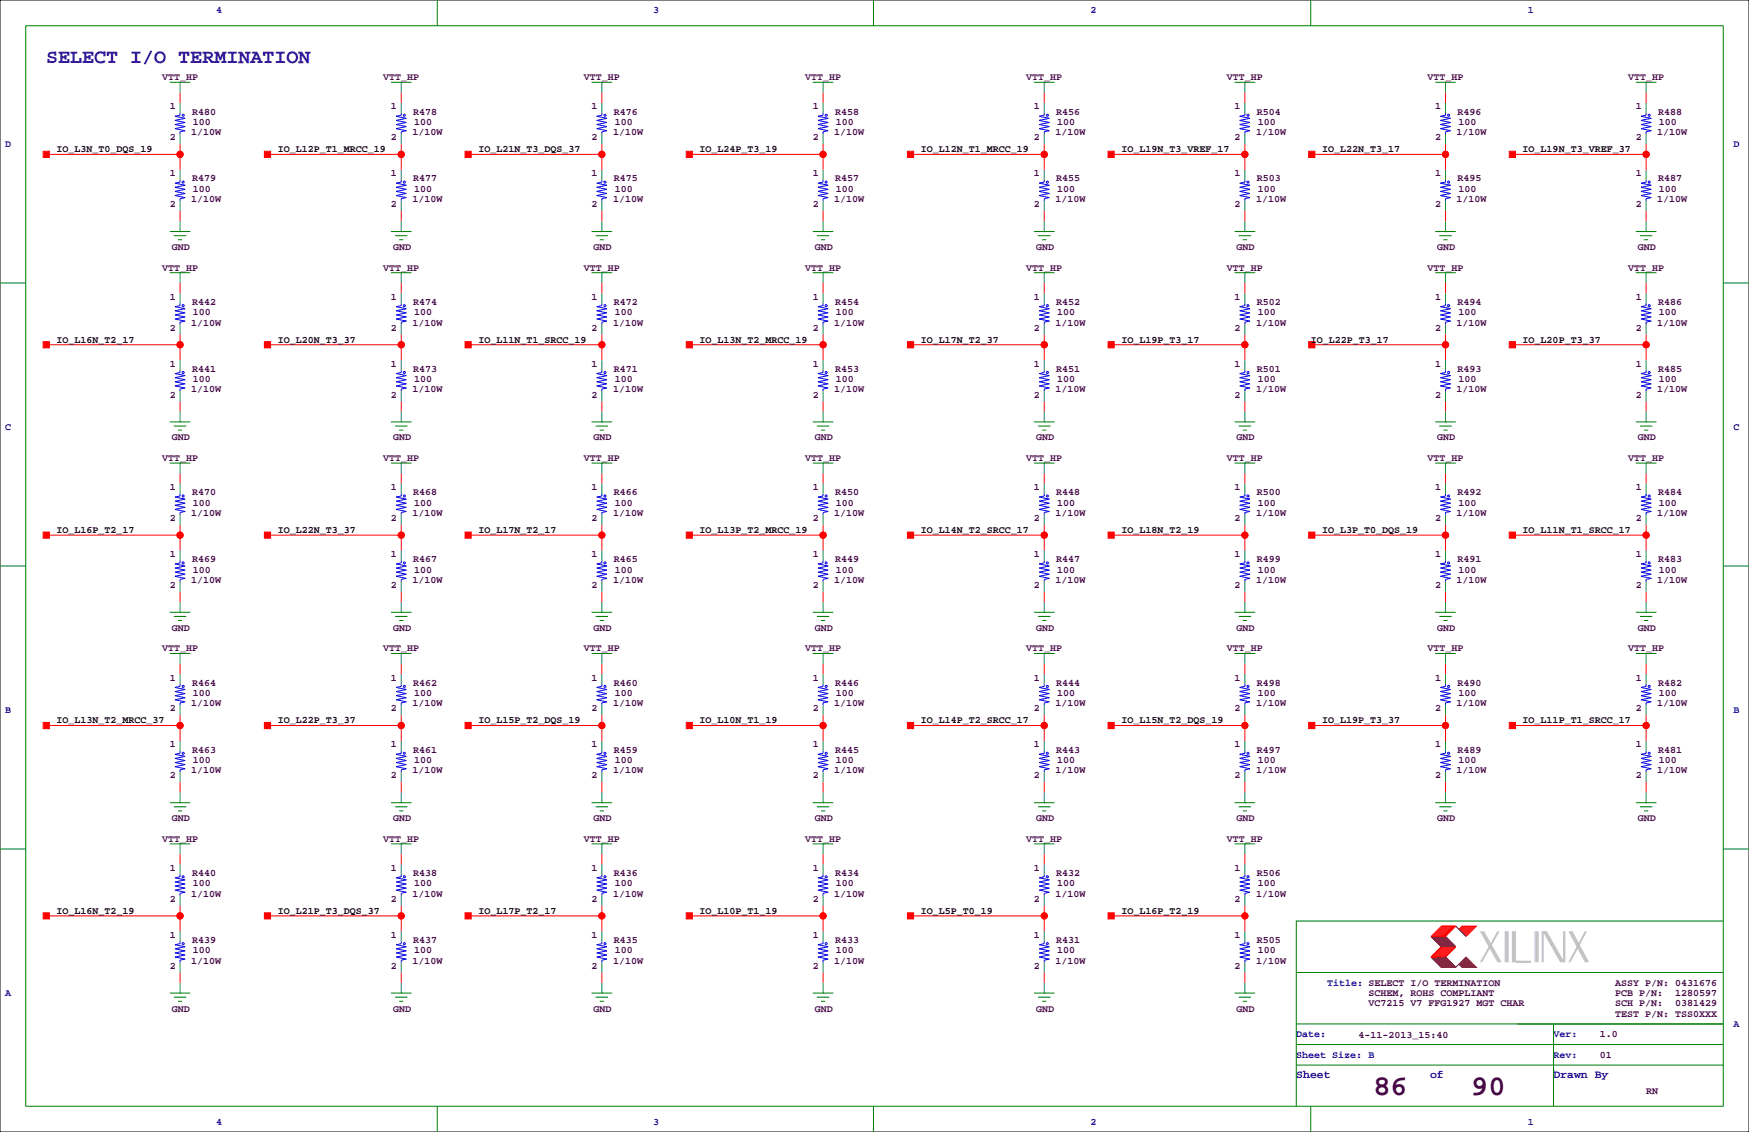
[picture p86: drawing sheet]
<svg xmlns="http://www.w3.org/2000/svg" width="432mm" height="279mm" viewBox="0 0 432 279" stroke-linecap="round" stroke-linejoin="round" font-family="sans-serif">
<defs><g id="words">
<g font-size="7.1" fill="#400040">
<text x="339.1" y="270.3">86</text>
<text x="363.2" y="270.3">90</text>
</g>
<text font-size="4.9" fill="#0000a0" x="11.4" y="15.5">SELECT I/O TERMINATION</text>
<g font-size="2.8" fill="#0000a0">
<text x="320" y="266.1">Sheet</text>
<text x="353.1" y="266.1">of</text>
<text x="383.5" y="266.1">Drawn By</text>
</g>
<g font-size="2.5" fill="#0000a0">
<text x="53.3" y="3.3">4</text>
<text x="161.3" y="3.3">3</text>
<text x="269.2" y="3.3">2</text>
<text x="377.2" y="3.3">1</text>
<text x="1.3" y="36.3">D</text>
<text x="428" y="36.3">D</text>
<text x="1.3" y="106.2">C</text>
<text x="428" y="106.2">C</text>
<text x="1.3" y="176">B</text>
<text x="428" y="176">B</text>
<text x="1.3" y="245.9">A</text>
<text x="327.7" y="243.3">Title: SELECT I/O TERMINATION</text>
<text x="320" y="256">Date:</text>
<text x="383.5" y="256">Ver:</text>
<text x="428" y="253.5">A</text>
<text x="320" y="261.1">Sheet Size: B</text>
<text x="383.5" y="261.1">Rev:</text>
<text x="53.3" y="277.6">4</text>
<text x="161.3" y="277.6">3</text>
<text x="269.2" y="277.6">2</text>
<text x="377.2" y="277.6">1</text>
</g>
<g font-size="2.5" fill="#400040">
<text x="40" y="19.8">VTT_HP</text>
<text x="94.6" y="19.8">VTT_HP</text>
<text x="144.1" y="19.8">VTT_HP</text>
<text x="198.8" y="19.8">VTT_HP</text>
<text x="253.4" y="19.8">VTT_HP</text>
<text x="302.9" y="19.8">VTT_HP</text>
<text x="352.4" y="19.8">VTT_HP</text>
<text x="402" y="19.8">VTT_HP</text>
<text x="41.9" y="27">1</text>
<text x="47.4" y="28.3">R480</text>
<text x="96.5" y="27">1</text>
<text x="102" y="28.3">R478</text>
<text x="146" y="27">1</text>
<text x="151.6" y="28.3">R476</text>
<text x="200.7" y="27">1</text>
<text x="206.2" y="28.3">R458</text>
<text x="255.3" y="27">1</text>
<text x="260.8" y="28.3">R456</text>
<text x="304.8" y="27">1</text>
<text x="310.3" y="28.3">R504</text>
<text x="354.3" y="27">1</text>
<text x="359.8" y="28.3">R496</text>
<text x="403.9" y="27">1</text>
<text x="409.4" y="28.3">R488</text>
<text x="41.9" y="34.6">2</text>
<text x="47.2" y="33.4">1/10W</text>
<text x="47.6" y="30.8">100</text>
<text x="96.5" y="34.6">2</text>
<text x="101.8" y="33.4">1/10W</text>
<text x="102.2" y="30.8">100</text>
<text x="146" y="34.6">2</text>
<text x="151.3" y="33.4">1/10W</text>
<text x="151.8" y="30.8">100</text>
<text x="200.7" y="34.6">2</text>
<text x="206" y="33.4">1/10W</text>
<text x="206.4" y="30.8">100</text>
<text x="255.3" y="34.6">2</text>
<text x="260.6" y="33.4">1/10W</text>
<text x="261" y="30.8">100</text>
<text x="304.8" y="34.6">2</text>
<text x="310.1" y="33.4">1/10W</text>
<text x="310.5" y="30.8">100</text>
<text x="354.3" y="34.6">2</text>
<text x="359.6" y="33.4">1/10W</text>
<text x="360" y="30.8">100</text>
<text x="403.9" y="34.6">2</text>
<text x="409.2" y="33.4">1/10W</text>
<text x="409.6" y="30.8">100</text>
<text x="41.9" y="43.5">1</text>
<text x="47.4" y="44.8">R479</text>
<text x="47.6" y="47.3">100</text>
<text x="96.5" y="43.5">1</text>
<text x="102" y="44.8">R477</text>
<text x="102.2" y="47.3">100</text>
<text x="146" y="43.5">1</text>
<text x="151.6" y="44.8">R475</text>
<text x="151.8" y="47.3">100</text>
<text x="200.7" y="43.5">1</text>
<text x="206.2" y="44.8">R457</text>
<text x="206.4" y="47.3">100</text>
<text x="255.3" y="43.5">1</text>
<text x="260.8" y="44.8">R455</text>
<text x="261" y="47.3">100</text>
<text x="304.8" y="43.5">1</text>
<text x="310.3" y="44.8">R503</text>
<text x="310.5" y="47.3">100</text>
<text x="354.3" y="43.5">1</text>
<text x="359.8" y="44.8">R495</text>
<text x="360" y="47.3">100</text>
<text x="403.9" y="43.5">1</text>
<text x="409.4" y="44.8">R487</text>
<text x="409.6" y="47.3">100</text>
<text x="41.9" y="51.1">2</text>
<text x="47.2" y="49.9">1/10W</text>
<text x="96.5" y="51.1">2</text>
<text x="101.8" y="49.9">1/10W</text>
<text x="146" y="51.1">2</text>
<text x="151.3" y="49.9">1/10W</text>
<text x="200.7" y="51.1">2</text>
<text x="206" y="49.9">1/10W</text>
<text x="255.3" y="51.1">2</text>
<text x="260.6" y="49.9">1/10W</text>
<text x="304.8" y="51.1">2</text>
<text x="310.1" y="49.9">1/10W</text>
<text x="354.3" y="51.1">2</text>
<text x="359.6" y="49.9">1/10W</text>
<text x="403.9" y="51.1">2</text>
<text x="409.2" y="49.9">1/10W</text>
<text x="42.4" y="61.7">GND</text>
<text x="97" y="61.7">GND</text>
<text x="146.6" y="61.7">GND</text>
<text x="201.2" y="61.7">GND</text>
<text x="255.8" y="61.7">GND</text>
<text x="305.3" y="61.7">GND</text>
<text x="354.8" y="61.7">GND</text>
<text x="404.4" y="61.7">GND</text>
<text x="40" y="66.8">VTT_HP</text>
<text x="94.6" y="66.8">VTT_HP</text>
<text x="144.1" y="66.8">VTT_HP</text>
<text x="198.8" y="66.8">VTT_HP</text>
<text x="253.4" y="66.8">VTT_HP</text>
<text x="302.9" y="66.8">VTT_HP</text>
<text x="352.4" y="66.8">VTT_HP</text>
<text x="402" y="66.8">VTT_HP</text>
<text x="41.9" y="74">1</text>
<text x="47.4" y="75.3">R442</text>
<text x="47.6" y="77.8">100</text>
<text x="96.5" y="74">1</text>
<text x="102" y="75.3">R474</text>
<text x="102.2" y="77.8">100</text>
<text x="146" y="74">1</text>
<text x="151.6" y="75.3">R472</text>
<text x="151.8" y="77.8">100</text>
<text x="200.7" y="74">1</text>
<text x="206.2" y="75.3">R454</text>
<text x="206.4" y="77.8">100</text>
<text x="255.3" y="74">1</text>
<text x="260.8" y="75.3">R452</text>
<text x="261" y="77.8">100</text>
<text x="304.8" y="74">1</text>
<text x="310.3" y="75.3">R502</text>
<text x="310.5" y="77.8">100</text>
<text x="354.3" y="74">1</text>
<text x="359.8" y="75.3">R494</text>
<text x="360" y="77.8">100</text>
<text x="403.9" y="74">1</text>
<text x="409.4" y="75.3">R486</text>
<text x="409.6" y="77.8">100</text>
<text x="41.9" y="81.6">2</text>
<text x="47.2" y="80.4">1/10W</text>
<text x="96.5" y="81.6">2</text>
<text x="101.8" y="80.4">1/10W</text>
<text x="146" y="81.6">2</text>
<text x="151.3" y="80.4">1/10W</text>
<text x="200.7" y="81.6">2</text>
<text x="206" y="80.4">1/10W</text>
<text x="255.3" y="81.6">2</text>
<text x="260.6" y="80.4">1/10W</text>
<text x="304.8" y="81.6">2</text>
<text x="310.1" y="80.4">1/10W</text>
<text x="354.3" y="81.6">2</text>
<text x="359.6" y="80.4">1/10W</text>
<text x="403.9" y="81.6">2</text>
<text x="409.2" y="80.4">1/10W</text>
<text x="41.9" y="90.5">1</text>
<text x="47.4" y="91.8">R441</text>
<text x="47.6" y="94.3">100</text>
<text x="96.5" y="90.5">1</text>
<text x="102" y="91.8">R473</text>
<text x="102.2" y="94.3">100</text>
<text x="146" y="90.5">1</text>
<text x="151.6" y="91.8">R471</text>
<text x="151.8" y="94.3">100</text>
<text x="200.7" y="90.5">1</text>
<text x="206.2" y="91.8">R453</text>
<text x="206.4" y="94.3">100</text>
<text x="255.3" y="90.5">1</text>
<text x="260.8" y="91.8">R451</text>
<text x="261" y="94.3">100</text>
<text x="304.8" y="90.5">1</text>
<text x="310.3" y="91.8">R501</text>
<text x="310.5" y="94.3">100</text>
<text x="354.3" y="90.5">1</text>
<text x="359.8" y="91.8">R493</text>
<text x="360" y="94.3">100</text>
<text x="403.9" y="90.5">1</text>
<text x="409.4" y="91.8">R485</text>
<text x="409.6" y="94.3">100</text>
<text x="41.9" y="98.1">2</text>
<text x="47.2" y="96.9">1/10W</text>
<text x="96.5" y="98.1">2</text>
<text x="101.8" y="96.9">1/10W</text>
<text x="146" y="98.1">2</text>
<text x="151.3" y="96.9">1/10W</text>
<text x="200.7" y="98.1">2</text>
<text x="206" y="96.9">1/10W</text>
<text x="255.3" y="98.1">2</text>
<text x="260.6" y="96.9">1/10W</text>
<text x="304.8" y="98.1">2</text>
<text x="310.1" y="96.9">1/10W</text>
<text x="354.3" y="98.1">2</text>
<text x="359.6" y="96.9">1/10W</text>
<text x="403.9" y="98.1">2</text>
<text x="409.2" y="96.9">1/10W</text>
<text x="40" y="113.8">VTT_HP</text>
<text x="42.4" y="108.7">GND</text>
<text x="94.6" y="113.8">VTT_HP</text>
<text x="97" y="108.7">GND</text>
<text x="144.1" y="113.8">VTT_HP</text>
<text x="146.6" y="108.7">GND</text>
<text x="198.8" y="113.8">VTT_HP</text>
<text x="201.2" y="108.7">GND</text>
<text x="253.4" y="113.8">VTT_HP</text>
<text x="255.8" y="108.7">GND</text>
<text x="302.9" y="113.8">VTT_HP</text>
<text x="305.3" y="108.7">GND</text>
<text x="352.4" y="113.8">VTT_HP</text>
<text x="354.8" y="108.7">GND</text>
<text x="402" y="113.8">VTT_HP</text>
<text x="404.4" y="108.7">GND</text>
<text x="41.9" y="121">1</text>
<text x="47.4" y="122.3">R470</text>
<text x="47.6" y="124.8">100</text>
<text x="96.5" y="121">1</text>
<text x="102" y="122.3">R468</text>
<text x="102.2" y="124.8">100</text>
<text x="146" y="121">1</text>
<text x="151.6" y="122.3">R466</text>
<text x="151.8" y="124.8">100</text>
<text x="200.7" y="121">1</text>
<text x="206.2" y="122.3">R450</text>
<text x="206.4" y="124.8">100</text>
<text x="255.3" y="121">1</text>
<text x="260.8" y="122.3">R448</text>
<text x="261" y="124.8">100</text>
<text x="304.8" y="121">1</text>
<text x="310.3" y="122.3">R500</text>
<text x="310.5" y="124.8">100</text>
<text x="354.3" y="121">1</text>
<text x="359.8" y="122.3">R492</text>
<text x="360" y="124.8">100</text>
<text x="403.9" y="121">1</text>
<text x="409.4" y="122.3">R484</text>
<text x="409.6" y="124.8">100</text>
<text x="41.9" y="128.6">2</text>
<text x="47.2" y="127.3">1/10W</text>
<text x="96.5" y="128.6">2</text>
<text x="101.8" y="127.3">1/10W</text>
<text x="146" y="128.6">2</text>
<text x="151.3" y="127.3">1/10W</text>
<text x="200.7" y="128.6">2</text>
<text x="206" y="127.3">1/10W</text>
<text x="255.3" y="128.6">2</text>
<text x="260.6" y="127.3">1/10W</text>
<text x="304.8" y="128.6">2</text>
<text x="310.1" y="127.3">1/10W</text>
<text x="354.3" y="128.6">2</text>
<text x="359.6" y="127.3">1/10W</text>
<text x="403.9" y="128.6">2</text>
<text x="409.2" y="127.3">1/10W</text>
<text x="41.9" y="137.5">1</text>
<text x="96.5" y="137.5">1</text>
<text x="146" y="137.5">1</text>
<text x="200.7" y="137.5">1</text>
<text x="255.3" y="137.5">1</text>
<text x="304.8" y="137.5">1</text>
<text x="354.3" y="137.5">1</text>
<text x="403.9" y="137.5">1</text>
<text x="47.2" y="143.9">1/10W</text>
<text x="47.4" y="138.8">R469</text>
<text x="47.6" y="141.3">100</text>
<text x="101.8" y="143.9">1/10W</text>
<text x="102" y="138.8">R467</text>
<text x="102.2" y="141.3">100</text>
<text x="151.3" y="143.9">1/10W</text>
<text x="151.6" y="138.8">R465</text>
<text x="151.8" y="141.3">100</text>
<text x="206" y="143.9">1/10W</text>
<text x="206.2" y="138.8">R449</text>
<text x="206.4" y="141.3">100</text>
<text x="260.6" y="143.9">1/10W</text>
<text x="260.8" y="138.8">R447</text>
<text x="261" y="141.3">100</text>
<text x="310.1" y="143.9">1/10W</text>
<text x="310.3" y="138.8">R499</text>
<text x="310.5" y="141.3">100</text>
<text x="359.6" y="143.9">1/10W</text>
<text x="359.8" y="138.8">R491</text>
<text x="360" y="141.3">100</text>
<text x="409.2" y="143.9">1/10W</text>
<text x="409.4" y="138.8">R483</text>
<text x="409.6" y="141.3">100</text>
<text x="41.9" y="145.1">2</text>
<text x="96.5" y="145.1">2</text>
<text x="146" y="145.1">2</text>
<text x="200.7" y="145.1">2</text>
<text x="255.3" y="145.1">2</text>
<text x="304.8" y="145.1">2</text>
<text x="354.3" y="145.1">2</text>
<text x="403.9" y="145.1">2</text>
<text x="42.4" y="155.7">GND</text>
<text x="97" y="155.7">GND</text>
<text x="146.6" y="155.7">GND</text>
<text x="201.2" y="155.7">GND</text>
<text x="255.8" y="155.7">GND</text>
<text x="305.3" y="155.7">GND</text>
<text x="354.8" y="155.7">GND</text>
<text x="404.4" y="155.7">GND</text>
<text x="40" y="160.8">VTT_HP</text>
<text x="94.6" y="160.8">VTT_HP</text>
<text x="144.1" y="160.8">VTT_HP</text>
<text x="198.8" y="160.8">VTT_HP</text>
<text x="253.4" y="160.8">VTT_HP</text>
<text x="302.9" y="160.8">VTT_HP</text>
<text x="352.4" y="160.8">VTT_HP</text>
<text x="402" y="160.8">VTT_HP</text>
<text x="41.9" y="168">1</text>
<text x="96.5" y="168">1</text>
<text x="146" y="168">1</text>
<text x="200.7" y="168">1</text>
<text x="255.3" y="168">1</text>
<text x="304.8" y="168">1</text>
<text x="354.3" y="168">1</text>
<text x="403.9" y="168">1</text>
<text x="47.4" y="169.3">R464</text>
<text x="47.6" y="171.8">100</text>
<text x="102" y="169.3">R462</text>
<text x="102.2" y="171.8">100</text>
<text x="151.6" y="169.3">R460</text>
<text x="151.8" y="171.8">100</text>
<text x="206.2" y="169.3">R446</text>
<text x="206.4" y="171.8">100</text>
<text x="260.8" y="169.3">R444</text>
<text x="261" y="171.8">100</text>
<text x="310.3" y="169.3">R498</text>
<text x="310.5" y="171.8">100</text>
<text x="359.8" y="169.3">R490</text>
<text x="360" y="171.8">100</text>
<text x="409.4" y="169.3">R482</text>
<text x="409.6" y="171.8">100</text>
<text x="41.9" y="175.6">2</text>
<text x="47.2" y="174.3">1/10W</text>
<text x="96.5" y="175.6">2</text>
<text x="101.8" y="174.3">1/10W</text>
<text x="146" y="175.6">2</text>
<text x="151.3" y="174.3">1/10W</text>
<text x="200.7" y="175.6">2</text>
<text x="206" y="174.3">1/10W</text>
<text x="255.3" y="175.6">2</text>
<text x="260.6" y="174.3">1/10W</text>
<text x="304.8" y="175.6">2</text>
<text x="310.1" y="174.3">1/10W</text>
<text x="354.3" y="175.6">2</text>
<text x="359.6" y="174.3">1/10W</text>
<text x="403.9" y="175.6">2</text>
<text x="409.2" y="174.3">1/10W</text>
<text x="41.9" y="184.5">1</text>
<text x="47.4" y="185.8">R463</text>
<text x="96.5" y="184.5">1</text>
<text x="102" y="185.8">R461</text>
<text x="146" y="184.5">1</text>
<text x="151.6" y="185.8">R459</text>
<text x="200.7" y="184.5">1</text>
<text x="206.2" y="185.8">R445</text>
<text x="255.3" y="184.5">1</text>
<text x="260.8" y="185.8">R443</text>
<text x="304.8" y="184.5">1</text>
<text x="310.3" y="185.8">R497</text>
<text x="354.3" y="184.5">1</text>
<text x="359.8" y="185.8">R489</text>
<text x="403.9" y="184.5">1</text>
<text x="409.4" y="185.8">R481</text>
<text x="47.2" y="190.8">1/10W</text>
<text x="47.6" y="188.3">100</text>
<text x="101.8" y="190.8">1/10W</text>
<text x="102.2" y="188.3">100</text>
<text x="151.3" y="190.8">1/10W</text>
<text x="151.8" y="188.3">100</text>
<text x="206" y="190.8">1/10W</text>
<text x="206.4" y="188.3">100</text>
<text x="260.6" y="190.8">1/10W</text>
<text x="261" y="188.3">100</text>
<text x="310.1" y="190.8">1/10W</text>
<text x="310.5" y="188.3">100</text>
<text x="359.6" y="190.8">1/10W</text>
<text x="360" y="188.3">100</text>
<text x="409.2" y="190.8">1/10W</text>
<text x="409.6" y="188.3">100</text>
<text x="41.9" y="192.1">2</text>
<text x="96.5" y="192.1">2</text>
<text x="146" y="192.1">2</text>
<text x="200.7" y="192.1">2</text>
<text x="255.3" y="192.1">2</text>
<text x="304.8" y="192.1">2</text>
<text x="354.3" y="192.1">2</text>
<text x="403.9" y="192.1">2</text>
<text x="42.4" y="202.7">GND</text>
<text x="97" y="202.7">GND</text>
<text x="146.6" y="202.7">GND</text>
<text x="201.2" y="202.7">GND</text>
<text x="255.8" y="202.7">GND</text>
<text x="305.3" y="202.7">GND</text>
<text x="354.8" y="202.7">GND</text>
<text x="404.4" y="202.7">GND</text>
<text x="40" y="207.8">VTT_HP</text>
<text x="94.6" y="207.8">VTT_HP</text>
<text x="144.1" y="207.8">VTT_HP</text>
<text x="198.8" y="207.8">VTT_HP</text>
<text x="253.4" y="207.8">VTT_HP</text>
<text x="302.9" y="207.8">VTT_HP</text>
<text x="41.9" y="215">1</text>
<text x="96.5" y="215">1</text>
<text x="146" y="215">1</text>
<text x="200.7" y="215">1</text>
<text x="255.3" y="215">1</text>
<text x="304.8" y="215">1</text>
<text x="47.2" y="221.3">1/10W</text>
<text x="47.4" y="216.2">R440</text>
<text x="47.6" y="218.8">100</text>
<text x="101.8" y="221.3">1/10W</text>
<text x="102" y="216.2">R438</text>
<text x="102.2" y="218.8">100</text>
<text x="151.3" y="221.3">1/10W</text>
<text x="151.6" y="216.2">R436</text>
<text x="151.8" y="218.8">100</text>
<text x="206" y="221.3">1/10W</text>
<text x="206.2" y="216.2">R434</text>
<text x="206.4" y="218.8">100</text>
<text x="260.6" y="221.3">1/10W</text>
<text x="260.8" y="216.2">R432</text>
<text x="261" y="218.8">100</text>
<text x="310.1" y="221.3">1/10W</text>
<text x="310.3" y="216.2">R506</text>
<text x="310.5" y="218.8">100</text>
<text x="41.9" y="222.6">2</text>
<text x="96.5" y="222.6">2</text>
<text x="146" y="222.6">2</text>
<text x="200.7" y="222.6">2</text>
<text x="255.3" y="222.6">2</text>
<text x="304.8" y="222.6">2</text>
<text x="41.9" y="231.5">1</text>
<text x="47.4" y="232.8">R439</text>
<text x="96.5" y="231.5">1</text>
<text x="102" y="232.8">R437</text>
<text x="146" y="231.5">1</text>
<text x="151.6" y="232.8">R435</text>
<text x="200.7" y="231.5">1</text>
<text x="206.2" y="232.8">R433</text>
<text x="255.3" y="231.5">1</text>
<text x="260.8" y="232.8">R431</text>
<text x="304.8" y="231.5">1</text>
<text x="310.3" y="232.8">R505</text>
<text x="41.9" y="239.1">2</text>
<text x="47.2" y="237.8">1/10W</text>
<text x="47.6" y="235.3">100</text>
<text x="96.5" y="239.1">2</text>
<text x="101.8" y="237.8">1/10W</text>
<text x="102.2" y="235.3">100</text>
<text x="146" y="239.1">2</text>
<text x="151.3" y="237.8">1/10W</text>
<text x="151.8" y="235.3">100</text>
<text x="200.7" y="239.1">2</text>
<text x="206" y="237.8">1/10W</text>
<text x="206.4" y="235.3">100</text>
<text x="255.3" y="239.1">2</text>
<text x="260.6" y="237.8">1/10W</text>
<text x="261" y="235.3">100</text>
<text x="304.8" y="239.1">2</text>
<text x="310.1" y="237.8">1/10W</text>
<text x="310.5" y="235.3">100</text>
<text x="337.8" y="245.9">SCHEM, ROHS COMPLIANT</text>
<text x="398.8" y="243.3">ASSY P/N: 0431676</text>
<text x="398.8" y="245.9">PCB P/N:</text>
<text x="413.6" y="245.9">1280597</text>
<text x="42.4" y="249.7">GND</text>
<text x="97" y="249.7">GND</text>
<text x="146.6" y="249.7">GND</text>
<text x="201.2" y="249.7">GND</text>
<text x="255.8" y="249.7">GND</text>
<text x="305.3" y="249.7">GND</text>
<text x="337.8" y="248.4">VC7215 V7 FFG1927 MGT CHAR</text>
<text x="398.8" y="248.4">SCH P/N:</text>
<text x="398.8" y="251">TEST P/N: TSS0XXX</text>
<text x="413.6" y="248.4">0381429</text>
<text x="335.4" y="256.3">4-11-2013_15:40</text>
<text x="395" y="256">1.0</text>
<text x="395" y="261.1">01</text>
<text x="406.4" y="270">RN</text>
</g>
<g font-size="2.5">
<text x="14" y="37.6">IO_L3N_T0_DQS_19</text>
<text x="68.6" y="37.6">IO_L12P_T1_MRCC_19</text>
<text x="118.1" y="37.6">IO_L21N_T3_DQS_37</text>
<text x="172.7" y="37.6">IO_L24P_T3_19</text>
<text x="227.3" y="37.6">IO_L12N_T1_MRCC_19</text>
<text x="276.9" y="37.6">IO_L19N_T3_VREF_17</text>
<text x="326.4" y="37.6">IO_L22N_T3_17</text>
<text x="375.9" y="37.6">IO_L19N_T3_VREF_37</text>
<text x="14" y="84.6">IO_L16N_T2_17</text>
<text x="68.6" y="84.6">IO_L20N_T3_37</text>
<text x="118.1" y="84.6">IO_L11N_T1_SRCC_19</text>
<text x="172.7" y="84.6">IO_L13N_T2_MRCC_19</text>
<text x="227.3" y="84.6">IO_L17N_T2_37</text>
<text x="276.9" y="84.6">IO_L19P_T3_17</text>
<text x="323.6" y="84.6">IO_L22P_T3_17</text>
<text x="375.9" y="84.6">IO_L20P_T3_37</text>
<text x="14" y="131.6">IO_L16P_T2_17</text>
<text x="68.6" y="131.6">IO_L22N_T3_37</text>
<text x="118.1" y="131.6">IO_L17N_T2_17</text>
<text x="172.7" y="131.6">IO_L13P_T2_MRCC_19</text>
<text x="227.3" y="131.6">IO_L14N_T2_SRCC_17</text>
<text x="276.9" y="131.6">IO_L18N_T2_19</text>
<text x="326.4" y="131.6">IO_L3P_T0_DQS_19</text>
<text x="375.9" y="131.6">IO_L11N_T1_SRCC_17</text>
<text x="14" y="178.6">IO_L13N_T2_MRCC_37</text>
<text x="68.6" y="178.6">IO_L22P_T3_37</text>
<text x="118.1" y="178.6">IO_L15P_T2_DQS_19</text>
<text x="172.7" y="178.6">IO_L10N_T1_19</text>
<text x="227.3" y="178.6">IO_L14P_T2_SRCC_17</text>
<text x="276.9" y="178.6">IO_L15N_T2_DQS_19</text>
<text x="326.4" y="178.6">IO_L19P_T3_37</text>
<text x="375.9" y="178.6">IO_L11P_T1_SRCC_17</text>
<text x="14" y="225.6">IO_L16N_T2_19</text>
<text x="68.6" y="225.6">IO_L21P_T3_DQS_37</text>
<text x="118.1" y="225.6">IO_L17P_T2_17</text>
<text x="172.7" y="225.6">IO_L10P_T1_19</text>
<text x="227.3" y="225.6">IO_L5P_T0_19</text>
<text x="276.9" y="225.6">IO_L16P_T2_19</text>
</g>
</g></defs>
<path d="M0 0h431.8v279.4h-431.8z" fill="none" stroke="#000" stroke-width=".25"/>
<g fill="none" stroke="#f00" stroke-width=".25">
<path d="M11.4 38.1h33M44.4 22.9v2.5M44.4 35.6v6.3M66 38.1h33.1M99.1 22.9v2.5M99.1 35.6v6.3M115.6 38.1h33M148.6 22.9v2.5M148.6 35.6v6.3M170.2 38.1h33M203.2 22.9v2.5M203.2 35.6v6.3"/>
<path d="M224.8 38.1h33M257.8 22.9v2.5M257.8 35.6v6.3M274.3 38.1h33M307.3 22.9v2.5M307.3 35.6v6.3M323.8 38.1h33.1M356.9 22.9v2.5M356.9 35.6v6.3M373.4 38.1h33M406.4 22.9v2.5M406.4 35.6v6.3"/>
<path d="M44.4 52.1v2.5M99.1 52.1v2.5M148.6 52.1v2.5M203.2 52.1v2.5M257.8 52.1v2.5M307.3 52.1v2.5M356.9 52.1v2.5M406.4 52.1v2.5M44.4 69.8v2.6M99.1 69.8v2.6M148.6 69.8v2.6M203.2 69.8v2.6"/>
<path d="M257.8 69.8v2.6M307.3 69.8v2.6M356.9 69.8v2.6M406.4 69.8v2.6M11.4 85.1h33M44.4 82.5v6.4M44.4 99.1v2.5M66 85.1h33.1M99.1 82.5v6.4M99.1 99.1v2.5M115.6 85.1h33M148.6 82.5v6.4"/>
<path d="M148.6 99.1v2.5M170.2 85.1h33M203.2 82.5v6.4M203.2 99.1v2.5M224.8 85.1h33M257.8 82.5v6.4M257.8 99.1v2.5M274.3 85.1h33M307.3 82.5v6.4M307.3 99.1v2.5M323.8 85.1h33.1M356.9 82.5v6.4"/>
<path d="M356.9 99.1v2.5M373.4 85.1h33M406.4 82.5v6.4M406.4 99.1v2.5M44.4 116.8v2.6M99.1 116.8v2.6M148.6 116.8v2.6M203.2 116.8v2.6M257.8 116.8v2.6M307.3 116.8v2.6M356.9 116.8v2.6M406.4 116.8v2.6"/>
<path d="M11.4 132.1h33M44.4 129.5v6.4M66 132.1h33.1M99.1 129.5v6.4M115.6 132.1h33M148.6 129.5v6.4M170.2 132.1h33M203.2 129.5v6.4M224.8 132.1h33M257.8 129.5v6.4M274.3 132.1h33M307.3 129.5v6.4"/>
<path d="M323.8 132.1h33.1M356.9 129.5v6.4M373.4 132.1h33M406.4 129.5v6.4M44.4 146v2.6M99.1 146v2.6M148.6 146v2.6M203.2 146v2.6M257.8 146v2.6M307.3 146v2.6M356.9 146v2.6M406.4 146v2.6"/>
<path d="M11.4 179.1h33M44.4 163.8v2.6M44.4 176.5v6.4M66 179.1h33.1M99.1 163.8v2.6M99.1 176.5v6.4M115.6 179.1h33M148.6 163.8v2.6M148.6 176.5v6.4M170.2 179.1h33M203.2 163.8v2.6M203.2 176.5v6.4"/>
<path d="M224.8 179.1h33M257.8 163.8v2.6M257.8 176.5v6.4M274.3 179.1h33M307.3 163.8v2.6M307.3 176.5v6.4M323.8 179.1h33.1M356.9 163.8v2.6M356.9 176.5v6.4M373.4 179.1h33M406.4 163.8v2.6M406.4 176.5v6.4"/>
<path d="M44.4 193v2.6M99.1 193v2.6M148.6 193v2.6M203.2 193v2.6M257.8 193v2.6M307.3 193v2.6M356.9 193v2.6M406.4 193v2.6M44.4 210.8v2.6M99.1 210.8v2.6M148.6 210.8v2.6M203.2 210.8v2.6"/>
<path d="M257.8 210.8v2.6M307.3 210.8v2.6M11.4 226.1h33M44.4 223.5v6.4M66 226.1h33.1M99.1 223.5v6.4M115.6 226.1h33M148.6 223.5v6.4M170.2 226.1h33M203.2 223.5v6.4M224.8 226.1h33M257.8 223.5v6.4"/>
<path d="M274.3 226.1h33M307.3 223.5v6.4M355.9 233.7l-2.6 2.5h3.6l2.5-2.5M355.9 228.6h3.5l-2.5 2.5h-3.6zM356.1 233.7l-2.5 2.5M356.1 228.6l-2.5 2.5M356.4 233.7l-2.6 2.5M356.4 228.6l-2.6 2.5M356.6 233.7l-2.5 2.5M356.6 228.6l-2.5 2.5M356.9 233.7l-2.6 2.5M356.9 228.6l-2.6 2.5"/>
<path d="M357.1 233.7l-2.5 2.5M357.1 228.6l-2.5 2.5M357.4 233.7l-2.6 2.5M357.4 228.6l-2.6 2.5M357.6 233.7l-2.5 2.5M357.6 228.6l-2.5 2.5M357.9 233.7l-2.6 2.5M357.9 228.6l-2.6 2.5M358.1 233.7l-2.5 2.5M358.1 228.6l-2.5 2.5M358.4 233.7l-2.5 2.5M358.4 228.6l-2.5 2.5"/>
<path d="M358.6 233.7l-2.5 2.5M358.6 228.6l-2.5 2.5M358.9 233.7l-2.5 2.5M358.9 228.6l-2.5 2.5M359.2 233.7l-2.6 2.5M359.2 228.6l-2.6 2.5M360.2 229.4l.7-.8h3.6l-2.6 2.5M361.2 228.6l-.8 .8M361.4 228.6l-1 1M361.7 228.6l-1 1M361.9 228.6l-1.2 1.3M362.2 228.6l-1.3 1.3"/>
<path d="M362.5 228.6l-1.6 1.5M362.7 228.6l-1.5 1.5M363 228.6l-1.8 1.8M363.2 228.6l-1.8 1.8M363.5 228.6l-2.1 2M363.7 228.6l-2 2M364 228.6l-2.3 2.3M364.2 228.6l-2.3 2.3M44.4 240v2.6M99.1 240v2.6M148.6 240v2.6M203.2 240v2.6"/>
<path d="M257.8 240v2.6M307.3 240v2.6"/>
<circle cx="44.5" cy="38.1" r=".76"/>
<circle cx="99.1" cy="38.1" r=".76"/>
<circle cx="148.6" cy="38.1" r=".76"/>
<circle cx="203.2" cy="38.1" r=".76"/>
<circle cx="257.8" cy="38.1" r=".76"/>
<circle cx="307.3" cy="38.1" r=".76"/>
<circle cx="356.9" cy="38.1" r=".76"/>
<circle cx="406.4" cy="38.1" r=".76"/>
<circle cx="44.5" cy="85.1" r=".76"/>
<circle cx="99.1" cy="85.1" r=".76"/>
<circle cx="148.6" cy="85.1" r=".76"/>
<circle cx="203.2" cy="85.1" r=".76"/>
<circle cx="257.8" cy="85.1" r=".76"/>
<circle cx="307.3" cy="85.1" r=".76"/>
<circle cx="356.9" cy="85.1" r=".76"/>
<circle cx="406.4" cy="85.1" r=".76"/>
<circle cx="44.5" cy="132.1" r=".76"/>
<circle cx="99.1" cy="132.1" r=".76"/>
<circle cx="148.6" cy="132.1" r=".76"/>
<circle cx="203.2" cy="132.1" r=".76"/>
<circle cx="257.8" cy="132.1" r=".76"/>
<circle cx="307.3" cy="132.1" r=".76"/>
<circle cx="356.9" cy="132.1" r=".76"/>
<circle cx="406.4" cy="132.1" r=".76"/>
<circle cx="44.5" cy="179.1" r=".76"/>
<circle cx="99.1" cy="179.1" r=".76"/>
<circle cx="148.6" cy="179.1" r=".76"/>
<circle cx="203.2" cy="179.1" r=".76"/>
<circle cx="257.8" cy="179.1" r=".76"/>
<circle cx="307.3" cy="179.1" r=".76"/>
<circle cx="356.9" cy="179.1" r=".76"/>
<circle cx="406.4" cy="179.1" r=".76"/>
<circle cx="44.5" cy="226.1" r=".76"/>
<circle cx="99.1" cy="226.1" r=".76"/>
<circle cx="148.6" cy="226.1" r=".76"/>
<circle cx="203.2" cy="226.1" r=".76"/>
<circle cx="257.8" cy="226.1" r=".76"/>
<circle cx="307.3" cy="226.1" r=".76"/>
</g>
<g fill="none" stroke="#008080" stroke-width=".25">
<path d="M44.4 20.3v2.6M44.4 25.4v2.5M44.4 33v2.6M99.1 20.3v2.6M99.1 25.4v2.5M99.1 33v2.6M148.6 20.3v2.6M148.6 25.4v2.5M148.6 33v2.6M203.2 20.3v2.6M203.2 25.4v2.5M203.2 33v2.6"/>
<path d="M257.8 20.3v2.6M257.8 25.4v2.5M257.8 33v2.6M307.3 20.3v2.6M307.3 25.4v2.5M307.3 33v2.6M356.9 20.3v2.6M356.9 25.4v2.5M356.9 33v2.6M406.4 20.3v2.6M406.4 25.4v2.5M406.4 33v2.6"/>
<path d="M44.4 41.9v2.5M44.4 49.5v2.6M44.4 54.6v2.6M99.1 41.9v2.5M99.1 49.5v2.6M99.1 54.6v2.6M148.6 41.9v2.5M148.6 49.5v2.6M148.6 54.6v2.6M203.2 41.9v2.5M203.2 49.5v2.6M203.2 54.6v2.6"/>
<path d="M257.8 41.9v2.5M257.8 49.5v2.6M257.8 54.6v2.6M307.3 41.9v2.5M307.3 49.5v2.6M307.3 54.6v2.6M356.9 41.9v2.5M356.9 49.5v2.6M356.9 54.6v2.6M406.4 41.9v2.5M406.4 49.5v2.6M406.4 54.6v2.6"/>
<path d="M44.4 67.3v2.5M44.4 72.4v2.5M99.1 67.3v2.5M99.1 72.4v2.5M148.6 67.3v2.5M148.6 72.4v2.5M203.2 67.3v2.5M203.2 72.4v2.5M257.8 67.3v2.5M257.8 72.4v2.5M307.3 67.3v2.5M307.3 72.4v2.5"/>
<path d="M356.9 67.3v2.5M356.9 72.4v2.5M406.4 67.3v2.5M406.4 72.4v2.5M44.4 80v2.5M44.4 88.9v2.5M44.4 96.5v2.6M99.1 80v2.5M99.1 88.9v2.5M99.1 96.5v2.6M148.6 80v2.5M148.6 88.9v2.5"/>
<path d="M148.6 96.5v2.6M203.2 80v2.5M203.2 88.9v2.5M203.2 96.5v2.6M257.8 80v2.5M257.8 88.9v2.5M257.8 96.5v2.6M307.3 80v2.5M307.3 88.9v2.5M307.3 96.5v2.6M356.9 80v2.5M356.9 88.9v2.5"/>
<path d="M356.9 96.5v2.6M406.4 80v2.5M406.4 88.9v2.5M406.4 96.5v2.6M44.4 101.6v2.5M44.4 114.3v2.5M44.4 119.4v2.5M99.1 101.6v2.5M99.1 114.3v2.5M99.1 119.4v2.5M148.6 101.6v2.5M148.6 114.3v2.5"/>
<path d="M148.6 119.4v2.5M203.2 101.6v2.5M203.2 114.3v2.5M203.2 119.4v2.5M257.8 101.6v2.5M257.8 114.3v2.5M257.8 119.4v2.5M307.3 101.6v2.5M307.3 114.3v2.5M307.3 119.4v2.5M356.9 101.6v2.5M356.9 114.3v2.5"/>
<path d="M356.9 119.4v2.5M406.4 101.6v2.5M406.4 114.3v2.5M406.4 119.4v2.5M44.4 127v2.5M44.4 135.9v2.5M99.1 127v2.5M99.1 135.9v2.5M148.6 127v2.5M148.6 135.9v2.5M203.2 127v2.5M203.2 135.9v2.5"/>
<path d="M257.8 127v2.5M257.8 135.9v2.5M307.3 127v2.5M307.3 135.9v2.5M356.9 127v2.5M356.9 135.9v2.5M406.4 127v2.5M406.4 135.9v2.5M44.4 143.5v2.5M44.4 148.6v2.5M99.1 143.5v2.5M99.1 148.6v2.5"/>
<path d="M148.6 143.5v2.5M148.6 148.6v2.5M203.2 143.5v2.5M203.2 148.6v2.5M257.8 143.5v2.5M257.8 148.6v2.5M307.3 143.5v2.5M307.3 148.6v2.5M356.9 143.5v2.5M356.9 148.6v2.5M406.4 143.5v2.5M406.4 148.6v2.5"/>
<path d="M44.4 161.3v2.5M44.4 166.4v2.5M44.4 174v2.5M99.1 161.3v2.5M99.1 166.4v2.5M99.1 174v2.5M148.6 161.3v2.5M148.6 166.4v2.5M148.6 174v2.5M203.2 161.3v2.5M203.2 166.4v2.5M203.2 174v2.5"/>
<path d="M257.8 161.3v2.5M257.8 166.4v2.5M257.8 174v2.5M307.3 161.3v2.5M307.3 166.4v2.5M307.3 174v2.5M356.9 161.3v2.5M356.9 166.4v2.5M356.9 174v2.5M406.4 161.3v2.5M406.4 166.4v2.5M406.4 174v2.5"/>
<path d="M44.4 182.9v2.5M44.4 190.5v2.5M44.4 195.6v2.5M99.1 182.9v2.5M99.1 190.5v2.5M99.1 195.6v2.5M148.6 182.9v2.5M148.6 190.5v2.5M148.6 195.6v2.5M203.2 182.9v2.5M203.2 190.5v2.5M203.2 195.6v2.5"/>
<path d="M257.8 182.9v2.5M257.8 190.5v2.5M257.8 195.6v2.5M307.3 182.9v2.5M307.3 190.5v2.5M307.3 195.6v2.5M356.9 182.9v2.5M356.9 190.5v2.5M356.9 195.6v2.5M406.4 182.9v2.5M406.4 190.5v2.5M406.4 195.6v2.5"/>
<path d="M44.4 208.3v2.5M44.4 213.4v2.5M99.1 208.3v2.5M99.1 213.4v2.5M148.6 208.3v2.5M148.6 213.4v2.5M203.2 208.3v2.5M203.2 213.4v2.5M257.8 208.3v2.5M257.8 213.4v2.5M307.3 208.3v2.5M307.3 213.4v2.5"/>
<path d="M44.4 221v2.5M44.4 229.9v2.5M44.4 237.5v2.5M99.1 221v2.5M99.1 229.9v2.5M99.1 237.5v2.5M148.6 221v2.5M148.6 229.9v2.5M148.6 237.5v2.5M203.2 221v2.5M203.2 229.9v2.5M203.2 237.5v2.5"/>
<path d="M257.8 221v2.5M257.8 229.9v2.5M257.8 237.5v2.5M307.3 221v2.5M307.3 229.9v2.5M307.3 237.5v2.5M44.4 242.6v2.5M99.1 242.6v2.5M148.6 242.6v2.5M203.2 242.6v2.5M257.8 242.6v2.5M307.3 242.6v2.5"/>
</g>
<g fill="none" stroke="#008000" stroke-width=".25">
<path d="M6.3 6.4h419.1v266.6h-419.1zM107.9 0v6.4M215.6 0v6.4M323.6 0v6.4M41.9 20.3h5.1M44.4 20.3h.1M96.5 20.3h5.1M99.1 20.3h.1M146 20.3h5.1M148.6 20.3h.1M200.7 20.3h5M203.2 20.3h.1"/>
<path d="M255.3 20.3h5M257.8 20.3h.1M304.8 20.3h5.1M307.3 20.3h.1M354.3 20.3h5.1M356.9 20.3h.1M403.9 20.3h5M406.4 20.3h.1M41.9 57.2h5.1M42.9 58.2h3.1M43.9 59.2h1.1M44.4 57.2h.1"/>
<path d="M96.5 57.2h5.1M97.5 58.2h3.1M98.6 59.2h1M99.1 57.2h.1M146 57.2h5.1M147.1 58.2h3M148.1 59.2h1M148.6 57.2h.1M200.7 57.2h5M201.7 58.2h3M202.7 59.2h1M203.2 57.2h.1"/>
<path d="M255.3 57.2h5M256.3 58.2h3M257.3 59.2h1M257.8 57.2h.1M304.8 57.2h5.1M305.8 58.2h3.1M306.8 59.2h1M307.3 57.2h.1M354.3 57.2h5.1M355.3 58.2h3.1M356.4 59.2h1M356.9 57.2h.1"/>
<path d="M403.9 57.2h5M404.9 58.2h3M405.9 59.2h1M406.4 57.2h.1M0 69.8h6.3M41.9 67.3h5.1M44.4 67.3h.1M96.5 67.3h5.1M99.1 67.3h.1M146 67.3h5.1M148.6 67.3h.1M200.7 67.3h5"/>
<path d="M203.2 67.3h.1M255.3 67.3h5M257.8 67.3h.1M304.8 67.3h5.1M307.3 67.3h.1M354.3 67.3h5.1M356.9 67.3h.1M403.9 67.3h5M406.4 67.3h.1M425.4 69.8h6.4M41.9 104.1h5.1M41.9 114.3h5.1"/>
<path d="M42.9 105.2h3.1M43.9 106.2h1.1M44.4 104.1h.1M44.4 114.3h.1M96.5 104.1h5.1M96.5 114.3h5.1M97.5 105.2h3.1M98.6 106.2h1M99.1 114.3h.1M99.1 104.1h.1M146 104.1h5.1M146 114.3h5.1"/>
<path d="M147.1 105.2h3M148.1 106.2h1M148.6 114.3h.1M148.6 104.1h.1M200.7 104.1h5M200.7 114.3h5M201.7 105.2h3M202.7 106.2h1M203.2 114.3h.1M203.2 104.1h.1M255.3 104.1h5M255.3 114.3h5"/>
<path d="M256.3 105.2h3M257.3 106.2h1M257.8 114.3h.1M257.8 104.1h.1M304.8 104.1h5.1M304.8 114.3h5.1M305.8 105.2h3.1M306.8 106.2h1M307.3 114.3h.1M307.3 104.1h.1M354.3 104.1h5.1M354.3 114.3h5.1"/>
<path d="M355.3 105.2h3.1M356.4 106.2h1M356.9 114.3h.1M356.9 104.1h.1M403.9 104.1h5M403.9 114.3h5M404.9 105.2h3M405.9 106.2h1M406.4 114.3h.1M406.4 104.1h.1M0 139.7h6.3M425.4 139.7h6.4"/>
<path d="M41.9 151.1h5.1M42.9 152.1h3.1M43.9 153.2h1.1M44.4 151.1h.1M96.5 151.1h5.1M97.5 152.1h3.1M98.6 153.2h1M99.1 151.1h.1M146 151.1h5.1M147.1 152.1h3M148.1 153.2h1M148.6 151.1h.1"/>
<path d="M200.7 151.1h5M201.7 152.1h3M202.7 153.2h1M203.2 151.1h.1M255.3 151.1h5M256.3 152.1h3M257.3 153.2h1M257.8 151.1h.1M304.8 151.1h5.1M305.8 152.1h3.1M306.8 153.2h1M307.3 151.1h.1"/>
<path d="M354.3 151.1h5.1M355.3 152.1h3.1M356.4 153.2h1M356.9 151.1h.1M403.9 151.1h5M404.9 152.1h3M405.9 153.2h1M406.4 151.1h.1M41.9 161.3h5.1M44.4 161.3h.1M96.5 161.3h5.1M99.1 161.3h.1"/>
<path d="M146 161.3h5.1M148.6 161.3h.1M200.7 161.3h5M203.2 161.3h.1M255.3 161.3h5M257.8 161.3h.1M304.8 161.3h5.1M307.3 161.3h.1M354.3 161.3h5.1M356.9 161.3h.1M403.9 161.3h5M406.4 161.3h.1"/>
<path d="M41.9 198.1h5.1M42.9 199.1h3.1M44.4 198.1h.1M96.5 198.1h5.1M97.5 199.1h3.1M99.1 198.1h.1M146 198.1h5.1M147.1 199.1h3M148.6 198.1h.1M200.7 198.1h5M201.7 199.1h3M203.2 198.1h.1"/>
<path d="M255.3 198.1h5M256.3 199.1h3M257.8 198.1h.1M304.8 198.1h5.1M305.8 199.1h3.1M307.3 198.1h.1M354.3 198.1h5.1M355.3 199.1h3.1M356.9 198.1h.1M403.9 198.1h5M404.9 199.1h3M406.4 198.1h.1"/>
<path d="M0 209.5h6.3M41.9 208.3h5.1M43.9 200.2h1.1M44.4 208.3h.1M96.5 208.3h5.1M98.6 200.2h1M99.1 208.3h.1M146 208.3h5.1M148.1 200.2h1M148.6 208.3h.1M200.7 208.3h5M202.7 200.2h1"/>
<path d="M203.2 208.3h.1M255.3 208.3h5M257.3 200.2h1M257.8 208.3h.1M304.8 208.3h5.1M306.8 200.2h1M307.3 208.3h.1M356.4 200.2h1M405.9 200.2h1M425.4 209.5h6.4M425.4 227.3h-105.4v35.6M41.9 245.1h5.1"/>
<path d="M42.9 246.1h3.1M43.9 247.1h1.1M44.4 245.1h.1M96.5 245.1h5.1M97.5 246.1h3.1M98.6 247.1h1M99.1 245.1h.1M146 245.1h5.1M147.1 246.1h3M148.1 247.1h1M148.6 245.1h.1M200.7 245.1h5"/>
<path d="M201.7 246.1h3M202.7 247.1h1M203.2 245.1h.1M255.3 245.1h5M256.3 246.1h3M257.3 247.1h1M257.8 245.1h.1M304.8 245.1h5.1M305.8 246.1h3.1M306.8 247.1h1M307.3 245.1h.1M320 257.8h105.4"/>
<path d="M320 252.7h105.4M320 240h105.4M383.5 252.7v20.3M107.9 273v6.4M215.6 273v6.4M320 262.9v10.1M320 262.9h105.4M323.6 273v6.4M383.5 264.2h.1"/>
</g>
<g fill="none" stroke="#00f" stroke-width=".25">
<path d="M44.4 27.9v.5l-1.2 .3 2.5 .5-2.5 .5 2.5 .5-2.5 .5 2.5 .5-2.5 .6 2.5 .5-1.3 .2v.5M99.1 27.9v.5l-1.3 .3 2.5 .5-2.5 .5 2.5 .5-2.5 .5 2.5 .5-2.5 .6 2.5 .5-1.2 .2v.5M148.6 27.9v.5l-1.3 .3 2.6 .5-2.6 .5 2.6 .5-2.6 .5 2.6 .5-2.6 .6 2.6 .5-1.3 .2v.5M203.2 27.9v.5l-1.3 .3 2.6 .5-2.6 .5 2.6 .5-2.6 .5 2.6 .5-2.6 .6 2.6 .5-1.3 .2v.5M257.8 27.9v.5l-1.3 .3 2.6 .5-2.6 .5 2.6 .5-2.6 .5 2.6 .5-2.6 .6 2.6 .5-1.3 .2v.5M307.3 27.9v.5l-1.2 .3 2.5 .5-2.5 .5 2.5 .5-2.5 .5 2.5 .5-2.5 .6 2.5 .5-1.3 .2v.5M356.9 27.9v.5l-1.3 .3 2.5 .5-2.5 .5 2.5 .5-2.5 .5 2.5 .5-2.5 .6 2.5 .5-1.2 .2v.5M406.4 27.9v.5l-1.3 .3 2.6 .5-2.6 .5 2.6 .5-2.6 .5 2.6 .5-2.6 .6 2.6 .5-1.3 .2v.5M44.4 44.4v.6l-1.2 .2 2.5 .5-2.5 .5 2.5 .5-2.5 .5 2.5 .6-2.5 .5 2.5 .5-1.3 .2v.5M99.1 44.4v.6l-1.3 .2 2.5 .5-2.5 .5 2.5 .5-2.5 .5 2.5 .6-2.5 .5 2.5 .5-1.2 .2v.5M148.6 44.4v.6l-1.3 .2 2.6 .5-2.6 .5 2.6 .5-2.6 .5 2.6 .6-2.6 .5 2.6 .5-1.3 .2v.5M203.2 44.4v.6l-1.3 .2 2.6 .5-2.6 .5 2.6 .5-2.6 .5 2.6 .6-2.6 .5 2.6 .5-1.3 .2v.5"/>
<path d="M257.8 44.4v.6l-1.3 .2 2.6 .5-2.6 .5 2.6 .5-2.6 .5 2.6 .6-2.6 .5 2.6 .5-1.3 .2v.5M307.3 44.4v.6l-1.2 .2 2.5 .5-2.5 .5 2.5 .5-2.5 .5 2.5 .6-2.5 .5 2.5 .5-1.3 .2v.5M356.9 44.4v.6l-1.3 .2 2.5 .5-2.5 .5 2.5 .5-2.5 .5 2.5 .6-2.5 .5 2.5 .5-1.2 .2v.5M406.4 44.4v.6l-1.3 .2 2.6 .5-2.6 .5 2.6 .5-2.6 .5 2.6 .6-2.6 .5 2.6 .5-1.3 .2v.5M44.4 74.9v.5l-1.2 .3 2.5 .5-2.5 .5 2.5 .5-2.5 .5 2.5 .5-2.5 .5 2.5 .5-1.3 .3v.5M99.1 74.9v.5l-1.3 .3 2.5 .5-2.5 .5 2.5 .5-2.5 .5 2.5 .5-2.5 .5 2.5 .5-1.2 .3v.5M148.6 74.9v.5l-1.3 .3 2.6 .5-2.6 .5 2.6 .5-2.6 .5 2.6 .5-2.6 .5 2.6 .5-1.3 .3v.5M203.2 74.9v.5l-1.3 .3 2.6 .5-2.6 .5 2.6 .5-2.6 .5 2.6 .5-2.6 .5 2.6 .5-1.3 .3v.5M257.8 74.9v.5l-1.3 .3 2.6 .5-2.6 .5 2.6 .5-2.6 .5 2.6 .5-2.6 .5 2.6 .5-1.3 .3v.5M307.3 74.9v.5l-1.2 .3 2.5 .5-2.5 .5 2.5 .5-2.5 .5 2.5 .5-2.5 .5 2.5 .5-1.3 .3v.5M356.9 74.9v.5l-1.3 .3 2.5 .5-2.5 .5 2.5 .5-2.5 .5 2.5 .5-2.5 .5 2.5 .5-1.2 .3v.5M406.4 74.9v.5l-1.3 .3 2.6 .5-2.6 .5 2.6 .5-2.6 .5 2.6 .5-2.6 .5 2.6 .5-1.3 .3v.5"/>
<path d="M44.4 91.4v.5l-1.2 .3 2.5 .5-2.5 .5 2.5 .5-2.5 .5 2.5 .5-2.5 .5 2.5 .6-1.3 .2v.5M99.1 91.4v.5l-1.3 .3 2.5 .5-2.5 .5 2.5 .5-2.5 .5 2.5 .5-2.5 .5 2.5 .6-1.2 .2v.5M148.6 91.4v.5l-1.3 .3 2.6 .5-2.6 .5 2.6 .5-2.6 .5 2.6 .5-2.6 .5 2.6 .6-1.3 .2v.5M203.2 91.4v.5l-1.3 .3 2.6 .5-2.6 .5 2.6 .5-2.6 .5 2.6 .5-2.6 .5 2.6 .6-1.3 .2v.5M257.8 91.4v.5l-1.3 .3 2.6 .5-2.6 .5 2.6 .5-2.6 .5 2.6 .5-2.6 .5 2.6 .6-1.3 .2v.5M307.3 91.4v.5l-1.2 .3 2.5 .5-2.5 .5 2.5 .5-2.5 .5 2.5 .5-2.5 .5 2.5 .6-1.3 .2v.5M356.9 91.4v.5l-1.3 .3 2.5 .5-2.5 .5 2.5 .5-2.5 .5 2.5 .5-2.5 .5 2.5 .6-1.2 .2v.5M406.4 91.4v.5l-1.3 .3 2.6 .5-2.6 .5 2.6 .5-2.6 .5 2.6 .5-2.6 .5 2.6 .6-1.3 .2v.5M44.4 121.9v.5l-1.2 .3 2.5 .5-2.5 .5 2.5 .5-2.5 .5 2.5 .5-2.5 .5 2.5 .5-1.3 .3v.5M44.4 138.4v.5l-1.2 .3 2.5 .5-2.5 .5 2.5 .5-2.5 .5 2.5 .5-2.5 .5 2.5 .5-1.3 .3v.5M99.1 121.9v.5l-1.3 .3 2.5 .5-2.5 .5 2.5 .5-2.5 .5 2.5 .5-2.5 .5 2.5 .5-1.2 .3v.5M99.1 138.4v.5l-1.3 .3 2.5 .5-2.5 .5 2.5 .5-2.5 .5 2.5 .5-2.5 .5 2.5 .5-1.2 .3v.5"/>
<path d="M148.6 121.9v.5l-1.3 .3 2.6 .5-2.6 .5 2.6 .5-2.6 .5 2.6 .5-2.6 .5 2.6 .5-1.3 .3v.5M148.6 138.4v.5l-1.3 .3 2.6 .5-2.6 .5 2.6 .5-2.6 .5 2.6 .5-2.6 .5 2.6 .5-1.3 .3v.5M203.2 121.9v.5l-1.3 .3 2.6 .5-2.6 .5 2.6 .5-2.6 .5 2.6 .5-2.6 .5 2.6 .5-1.3 .3v.5M203.2 138.4v.5l-1.3 .3 2.6 .5-2.6 .5 2.6 .5-2.6 .5 2.6 .5-2.6 .5 2.6 .5-1.3 .3v.5M257.8 121.9v.5l-1.3 .3 2.6 .5-2.6 .5 2.6 .5-2.6 .5 2.6 .5-2.6 .5 2.6 .5-1.3 .3v.5M257.8 138.4v.5l-1.3 .3 2.6 .5-2.6 .5 2.6 .5-2.6 .5 2.6 .5-2.6 .5 2.6 .5-1.3 .3v.5M307.3 121.9v.5l-1.2 .3 2.5 .5-2.5 .5 2.5 .5-2.5 .5 2.5 .5-2.5 .5 2.5 .5-1.3 .3v.5M307.3 138.4v.5l-1.2 .3 2.5 .5-2.5 .5 2.5 .5-2.5 .5 2.5 .5-2.5 .5 2.5 .5-1.3 .3v.5M356.9 121.9v.5l-1.3 .3 2.5 .5-2.5 .5 2.5 .5-2.5 .5 2.5 .5-2.5 .5 2.5 .5-1.2 .3v.5M356.9 138.4v.5l-1.3 .3 2.5 .5-2.5 .5 2.5 .5-2.5 .5 2.5 .5-2.5 .5 2.5 .5-1.2 .3v.5M406.4 121.9v.5l-1.3 .3 2.6 .5-2.6 .5 2.6 .5-2.6 .5 2.6 .5-2.6 .5 2.6 .5-1.3 .3v.5M406.4 138.4v.5l-1.3 .3 2.6 .5-2.6 .5 2.6 .5-2.6 .5 2.6 .5-2.6 .5 2.6 .5-1.3 .3v.5"/>
<path d="M44.4 168.9v.5l-1.2 .3 2.5 .5-2.5 .5 2.5 .5-2.5 .5 2.5 .5-2.5 .5 2.5 .5-1.3 .3v.5M99.1 168.9v.5l-1.3 .3 2.5 .5-2.5 .5 2.5 .5-2.5 .5 2.5 .5-2.5 .5 2.5 .5-1.2 .3v.5M148.6 168.9v.5l-1.3 .3 2.6 .5-2.6 .5 2.6 .5-2.6 .5 2.6 .5-2.6 .5 2.6 .5-1.3 .3v.5M203.2 168.9v.5l-1.3 .3 2.6 .5-2.6 .5 2.6 .5-2.6 .5 2.6 .5-2.6 .5 2.6 .5-1.3 .3v.5M257.8 168.9v.5l-1.3 .3 2.6 .5-2.6 .5 2.6 .5-2.6 .5 2.6 .5-2.6 .5 2.6 .5-1.3 .3v.5M307.3 168.9v.5l-1.2 .3 2.5 .5-2.5 .5 2.5 .5-2.5 .5 2.5 .5-2.5 .5 2.5 .5-1.3 .3v.5M356.9 168.9v.5l-1.3 .3 2.5 .5-2.5 .5 2.5 .5-2.5 .5 2.5 .5-2.5 .5 2.5 .5-1.2 .3v.5M406.4 168.9v.5l-1.3 .3 2.6 .5-2.6 .5 2.6 .5-2.6 .5 2.6 .5-2.6 .5 2.6 .5-1.3 .3v.5M44.4 185.4v.5l-1.2 .3 2.5 .5-2.5 .5 2.5 .5-2.5 .5 2.5 .5-2.5 .5 2.5 .5-1.3 .3v.5M99.1 185.4v.5l-1.3 .3 2.5 .5-2.5 .5 2.5 .5-2.5 .5 2.5 .5-2.5 .5 2.5 .5-1.2 .3v.5M148.6 185.4v.5l-1.3 .3 2.6 .5-2.6 .5 2.6 .5-2.6 .5 2.6 .5-2.6 .5 2.6 .5-1.3 .3v.5M203.2 185.4v.5l-1.3 .3 2.6 .5-2.6 .5 2.6 .5-2.6 .5 2.6 .5-2.6 .5 2.6 .5-1.3 .3v.5"/>
<path d="M257.8 185.4v.5l-1.3 .3 2.6 .5-2.6 .5 2.6 .5-2.6 .5 2.6 .5-2.6 .5 2.6 .5-1.3 .3v.5M307.3 185.4v.5l-1.2 .3 2.5 .5-2.5 .5 2.5 .5-2.5 .5 2.5 .5-2.5 .5 2.5 .5-1.3 .3v.5M356.9 185.4v.5l-1.3 .3 2.5 .5-2.5 .5 2.5 .5-2.5 .5 2.5 .5-2.5 .5 2.5 .5-1.2 .3v.5M406.4 185.4v.5l-1.3 .3 2.6 .5-2.6 .5 2.6 .5-2.6 .5 2.6 .5-2.6 .5 2.6 .5-1.3 .3v.5M44.4 215.9v.5l-1.2 .3 2.5 .5-2.5 .5 2.5 .5-2.5 .5 2.5 .5-2.5 .5 2.5 .5-1.3 .3v.5M99.1 215.9v.5l-1.3 .3 2.5 .5-2.5 .5 2.5 .5-2.5 .5 2.5 .5-2.5 .5 2.5 .5-1.2 .3v.5M148.6 215.9v.5l-1.3 .3 2.6 .5-2.6 .5 2.6 .5-2.6 .5 2.6 .5-2.6 .5 2.6 .5-1.3 .3v.5M203.2 215.9v.5l-1.3 .3 2.6 .5-2.6 .5 2.6 .5-2.6 .5 2.6 .5-2.6 .5 2.6 .5-1.3 .3v.5M257.8 215.9v.5l-1.3 .3 2.6 .5-2.6 .5 2.6 .5-2.6 .5 2.6 .5-2.6 .5 2.6 .5-1.3 .3v.5M307.3 215.9v.5l-1.2 .3 2.5 .5-2.5 .5 2.5 .5-2.5 .5 2.5 .5-2.5 .5 2.5 .5-1.3 .3v.5M44.4 232.4v.5l-1.2 .3 2.5 .5-2.5 .5 2.5 .5-2.5 .5 2.5 .5-2.5 .5 2.5 .5-1.3 .3v.5M99.1 232.4v.5l-1.3 .3 2.5 .5-2.5 .5 2.5 .5-2.5 .5 2.5 .5-2.5 .5 2.5 .5-1.2 .3v.5"/>
<path d="M148.6 232.4v.5l-1.3 .3 2.6 .5-2.6 .5 2.6 .5-2.6 .5 2.6 .5-2.6 .5 2.6 .5-1.3 .3v.5M203.2 232.4v.5l-1.3 .3 2.6 .5-2.6 .5 2.6 .5-2.6 .5 2.6 .5-2.6 .5 2.6 .5-1.3 .3v.5M257.8 232.4v.5l-1.3 .3 2.6 .5-2.6 .5 2.6 .5-2.6 .5 2.6 .5-2.6 .5 2.6 .5-1.3 .3v.5M307.3 232.4v.5l-1.2 .3 2.5 .5-2.5 .5 2.5 .5-2.5 .5 2.5 .5-2.5 .5 2.5 .5-1.3 .3v.5"/>
<circle cx="45.2" cy="28.4" r=".25"/>
<circle cx="99.8" cy="28.4" r=".25"/>
<circle cx="149.4" cy="28.4" r=".25"/>
<circle cx="204" cy="28.4" r=".25"/>
<circle cx="258.6" cy="28.4" r=".25"/>
<circle cx="308.1" cy="28.4" r=".25"/>
<circle cx="357.6" cy="28.4" r=".25"/>
<circle cx="407.2" cy="28.4" r=".25"/>
<circle cx="45.2" cy="45" r=".25"/>
<circle cx="99.8" cy="45" r=".25"/>
<circle cx="149.4" cy="45" r=".25"/>
<circle cx="204" cy="45" r=".25"/>
<circle cx="258.6" cy="45" r=".25"/>
<circle cx="308.1" cy="45" r=".25"/>
<circle cx="357.6" cy="45" r=".25"/>
<circle cx="407.2" cy="45" r=".25"/>
<circle cx="45.2" cy="75.4" r=".25"/>
<circle cx="99.8" cy="75.4" r=".25"/>
<circle cx="149.4" cy="75.4" r=".25"/>
<circle cx="204" cy="75.4" r=".25"/>
<circle cx="258.6" cy="75.4" r=".25"/>
<circle cx="308.1" cy="75.4" r=".25"/>
<circle cx="357.6" cy="75.4" r=".25"/>
<circle cx="407.2" cy="75.4" r=".25"/>
<circle cx="45.2" cy="91.9" r=".25"/>
<circle cx="99.8" cy="91.9" r=".25"/>
<circle cx="149.4" cy="91.9" r=".25"/>
<circle cx="204" cy="91.9" r=".25"/>
<circle cx="258.6" cy="91.9" r=".25"/>
<circle cx="308.1" cy="91.9" r=".25"/>
<circle cx="357.6" cy="91.9" r=".25"/>
<circle cx="407.2" cy="91.9" r=".25"/>
<circle cx="45.2" cy="122.4" r=".25"/>
<circle cx="45.2" cy="138.9" r=".25"/>
<circle cx="99.8" cy="122.4" r=".25"/>
<circle cx="99.8" cy="138.9" r=".25"/>
<circle cx="149.4" cy="138.9" r=".25"/>
<circle cx="149.4" cy="122.4" r=".25"/>
<circle cx="204" cy="122.4" r=".25"/>
<circle cx="204" cy="138.9" r=".25"/>
<circle cx="258.6" cy="122.4" r=".25"/>
<circle cx="258.6" cy="138.9" r=".25"/>
<circle cx="308.1" cy="138.9" r=".25"/>
<circle cx="308.1" cy="122.4" r=".25"/>
<circle cx="357.6" cy="138.9" r=".25"/>
<circle cx="357.6" cy="122.4" r=".25"/>
<circle cx="407.2" cy="122.4" r=".25"/>
<circle cx="407.2" cy="138.9" r=".25"/>
<circle cx="45.2" cy="169.4" r=".25"/>
<circle cx="99.8" cy="169.4" r=".25"/>
<circle cx="149.4" cy="169.4" r=".25"/>
<circle cx="204" cy="169.4" r=".25"/>
<circle cx="258.6" cy="169.4" r=".25"/>
<circle cx="308.1" cy="169.4" r=".25"/>
<circle cx="357.6" cy="169.4" r=".25"/>
<circle cx="407.2" cy="169.4" r=".25"/>
<circle cx="45.2" cy="185.9" r=".25"/>
<circle cx="99.8" cy="185.9" r=".25"/>
<circle cx="149.4" cy="185.9" r=".25"/>
<circle cx="204" cy="185.9" r=".25"/>
<circle cx="258.6" cy="185.9" r=".25"/>
<circle cx="308.1" cy="185.9" r=".25"/>
<circle cx="357.6" cy="185.9" r=".25"/>
<circle cx="407.2" cy="185.9" r=".25"/>
<circle cx="45.2" cy="216.4" r=".25"/>
<circle cx="99.8" cy="216.4" r=".25"/>
<circle cx="149.4" cy="216.4" r=".25"/>
<circle cx="204" cy="216.4" r=".25"/>
<circle cx="258.6" cy="216.4" r=".25"/>
<circle cx="308.1" cy="216.4" r=".25"/>
<circle cx="45.2" cy="232.9" r=".25"/>
<circle cx="99.8" cy="232.9" r=".25"/>
<circle cx="149.4" cy="232.9" r=".25"/>
<circle cx="204" cy="232.9" r=".25"/>
<circle cx="258.6" cy="232.9" r=".25"/>
<circle cx="308.1" cy="232.9" r=".25"/>
</g>
<g fill="none" stroke="#800000" stroke-width=".25">
<path d="M353.3 236.2l2.6 2.6h3.5M353.3 231.1l2.6 2.6M353.6 231.1l2.5 2.6M353.6 236.2l2.5 2.6M353.8 231.1l2.6 2.6M353.8 236.2l2.6 2.6M354.1 231.1l2.5 2.6M354.1 236.2l2.5 2.6M354.3 231.1l2.6 2.6M354.3 236.2l2.6 2.6M354.6 231.1l2.5 2.6M354.6 236.2l2.5 2.6"/>
<path d="M354.8 231.1l2.6 2.6M354.8 236.2l2.6 2.6M355.1 231.1l2.5 2.6M355.1 236.2l2.5 2.6M355.3 231.1l2.6 2.6M355.3 236.2l2.6 2.6M355.6 231.1l2.5 2.6M355.6 236.2l2.5 2.6M355.9 231.1l2.5 2.6M355.9 236.2l2.5 2.6M356.1 231.1l2.5 2.6M356.1 236.2l2.5 2.6"/>
<path d="M356.4 231.1l2.5 2.6M356.4 236.2l2.5 2.6M356.6 231.1l2.6 2.6M356.6 236.2l2.6 2.6M356.9 231.1l2.5 2.6M356.9 236.2l2.5 2.6M359.4 228.6l2.5 2.5M360.2 238l.7 .8h3.6l-2.6-2.6-2.5 2.6M360.4 237.7l1 1.1M360.4 238l.8 .8M360.7 237.5l1.2 1.3M360.7 237.7l1 1.1"/>
<path d="M360.9 237.2l1.6 1.6M360.9 237.5l1.3 1.3M361.2 237l1.8 1.8M361.2 237.2l1.5 1.6M361.4 236.7l2.1 2.1M361.4 237l1.8 1.8M361.7 236.5l2.3 2.3M361.7 236.7l2 2.1M361.9 236.5l2.3 2.3"/>
</g>
<g fill="none" stroke="#c0c0c0" stroke-width=".25">
<path d="M365.5 229.9l4.3 7.6M365.8 229.9l4.3 7.6M366 229.9l4.3 7.6M366.3 229.9l4.3 7.6M369.8 229.9l-4.3 7.6M370.1 229.9l-4.3 7.6M371.6 229.9v7.6M371.9 229.9v7.6M372.1 229.9v7.6M372.4 229.9v7.6M373.4 229.9v7.6M373.6 229.9v7.6"/>
<path d="M373.9 229.9v7.6M374.1 229.9v7.6h3.9M374.1 237.2h3.9M379 229.9v7.6M379.2 229.9v7.6M379.5 229.9v7.6M379.7 229.9v7.6M380.7 229.9v7.6M381 237.5v-7.6l4.3 7.6M381.3 229.9l4.3 7.6M381.5 229.9l4.3 7.6M381.8 229.9l4.3 7.6v-7.6"/>
<path d="M386.3 229.9v7.6M387.3 229.9l4.1 7.6M387.6 229.9l4.1 7.6M387.9 229.9l4 7.6M388.1 229.9l4.1 7.6M391.4 229.9l-4.1 7.6M391.7 229.9l-4.1 7.6"/>
</g>
<g fill="#f00" stroke="#f00" stroke-width=".25">
<path d="M10.7 37.3h1.5v1.6h-1.5z" fill-rule="evenodd"/>
<path d="M10.7 84.3h1.5v1.6h-1.5z" fill-rule="evenodd"/>
<path d="M10.7 131.3h1.5v1.5h-1.5z" fill-rule="evenodd"/>
<path d="M10.7 178.3h1.5v1.5h-1.5z" fill-rule="evenodd"/>
<path d="M10.7 225.3h1.5v1.5h-1.5z" fill-rule="evenodd"/>
<path d="M65.3 37.3h1.5v1.6h-1.5z" fill-rule="evenodd"/>
<path d="M65.3 84.3h1.5v1.6h-1.5z" fill-rule="evenodd"/>
<path d="M65.3 131.3h1.5v1.5h-1.5z" fill-rule="evenodd"/>
<path d="M65.3 178.3h1.5v1.5h-1.5z" fill-rule="evenodd"/>
<path d="M65.3 225.3h1.5v1.5h-1.5z" fill-rule="evenodd"/>
<path d="M114.8 37.3h1.5v1.6h-1.5z" fill-rule="evenodd"/>
<path d="M114.8 84.3h1.5v1.6h-1.5z" fill-rule="evenodd"/>
<path d="M114.8 131.3h1.5v1.5h-1.5z" fill-rule="evenodd"/>
<path d="M114.8 178.3h1.5v1.5h-1.5z" fill-rule="evenodd"/>
<path d="M114.8 225.3h1.5v1.5h-1.5z" fill-rule="evenodd"/>
<path d="M169.4 37.3h1.5v1.6h-1.5z" fill-rule="evenodd"/>
<path d="M169.4 84.3h1.5v1.6h-1.5z" fill-rule="evenodd"/>
<path d="M169.4 131.3h1.5v1.5h-1.5z" fill-rule="evenodd"/>
<path d="M169.4 178.3h1.5v1.5h-1.5z" fill-rule="evenodd"/>
<path d="M169.4 225.3h1.5v1.5h-1.5z" fill-rule="evenodd"/>
<path d="M224 37.3h1.6v1.6h-1.6z" fill-rule="evenodd"/>
<path d="M224 84.3h1.6v1.6h-1.6z" fill-rule="evenodd"/>
<path d="M224 131.3h1.6v1.5h-1.6z" fill-rule="evenodd"/>
<path d="M224 178.3h1.6v1.5h-1.6z" fill-rule="evenodd"/>
<path d="M224 225.3h1.6v1.5h-1.6z" fill-rule="evenodd"/>
<path d="M273.6 37.3h1.5v1.6h-1.5z" fill-rule="evenodd"/>
<path d="M273.6 84.3h1.5v1.6h-1.5z" fill-rule="evenodd"/>
<path d="M273.6 131.3h1.5v1.5h-1.5z" fill-rule="evenodd"/>
<path d="M273.6 178.3h1.5v1.5h-1.5z" fill-rule="evenodd"/>
<path d="M273.6 225.3h1.5v1.5h-1.5z" fill-rule="evenodd"/>
<path d="M323.1 37.3h1.5v1.6h-1.5z" fill-rule="evenodd"/>
<path d="M323.1 84.3h1.5v1.6h-1.5z" fill-rule="evenodd"/>
<path d="M323.1 131.3h1.5v1.5h-1.5z" fill-rule="evenodd"/>
<path d="M323.1 178.3h1.5v1.5h-1.5z" fill-rule="evenodd"/>
<path d="M372.6 37.3h1.5v1.6h-1.5z" fill-rule="evenodd"/>
<path d="M372.6 84.3h1.5v1.6h-1.5z" fill-rule="evenodd"/>
<path d="M372.6 131.3h1.5v1.5h-1.5z" fill-rule="evenodd"/>
<path d="M372.6 178.3h1.5v1.5h-1.5z" fill-rule="evenodd"/>
<circle cx="44.5" cy="38.1" r=".76"/>
<circle cx="44.5" cy="85.1" r=".76"/>
<circle cx="44.5" cy="132.1" r=".76"/>
<circle cx="44.5" cy="179.1" r=".76"/>
<circle cx="44.5" cy="226.1" r=".76"/>
<circle cx="99.1" cy="38.1" r=".76"/>
<circle cx="99.1" cy="85.1" r=".76"/>
<circle cx="99.1" cy="132.1" r=".76"/>
<circle cx="99.1" cy="179.1" r=".76"/>
<circle cx="99.1" cy="226.1" r=".76"/>
<circle cx="148.6" cy="38.1" r=".76"/>
<circle cx="148.6" cy="85.1" r=".76"/>
<circle cx="148.6" cy="132.1" r=".76"/>
<circle cx="148.6" cy="179.1" r=".76"/>
<circle cx="148.6" cy="226.1" r=".76"/>
<circle cx="203.2" cy="38.1" r=".76"/>
<circle cx="203.2" cy="85.1" r=".76"/>
<circle cx="203.2" cy="132.1" r=".76"/>
<circle cx="203.2" cy="179.1" r=".76"/>
<circle cx="203.2" cy="226.1" r=".76"/>
<circle cx="257.8" cy="38.1" r=".76"/>
<circle cx="257.8" cy="85.1" r=".76"/>
<circle cx="257.8" cy="132.1" r=".76"/>
<circle cx="257.8" cy="179.1" r=".76"/>
<circle cx="257.8" cy="226.1" r=".76"/>
<circle cx="307.3" cy="38.1" r=".76"/>
<circle cx="307.3" cy="85.1" r=".76"/>
<circle cx="307.3" cy="132.1" r=".76"/>
<circle cx="307.3" cy="179.1" r=".76"/>
<circle cx="307.3" cy="226.1" r=".76"/>
<circle cx="356.9" cy="38.1" r=".76"/>
<circle cx="356.9" cy="85.1" r=".76"/>
<circle cx="356.9" cy="132.1" r=".76"/>
<circle cx="356.9" cy="179.1" r=".76"/>
<circle cx="406.4" cy="38.1" r=".76"/>
<circle cx="406.4" cy="85.1" r=".76"/>
<circle cx="406.4" cy="132.1" r=".76"/>
<circle cx="406.4" cy="179.1" r=".76"/>
</g>
<use href="#words"/>
</svg>
